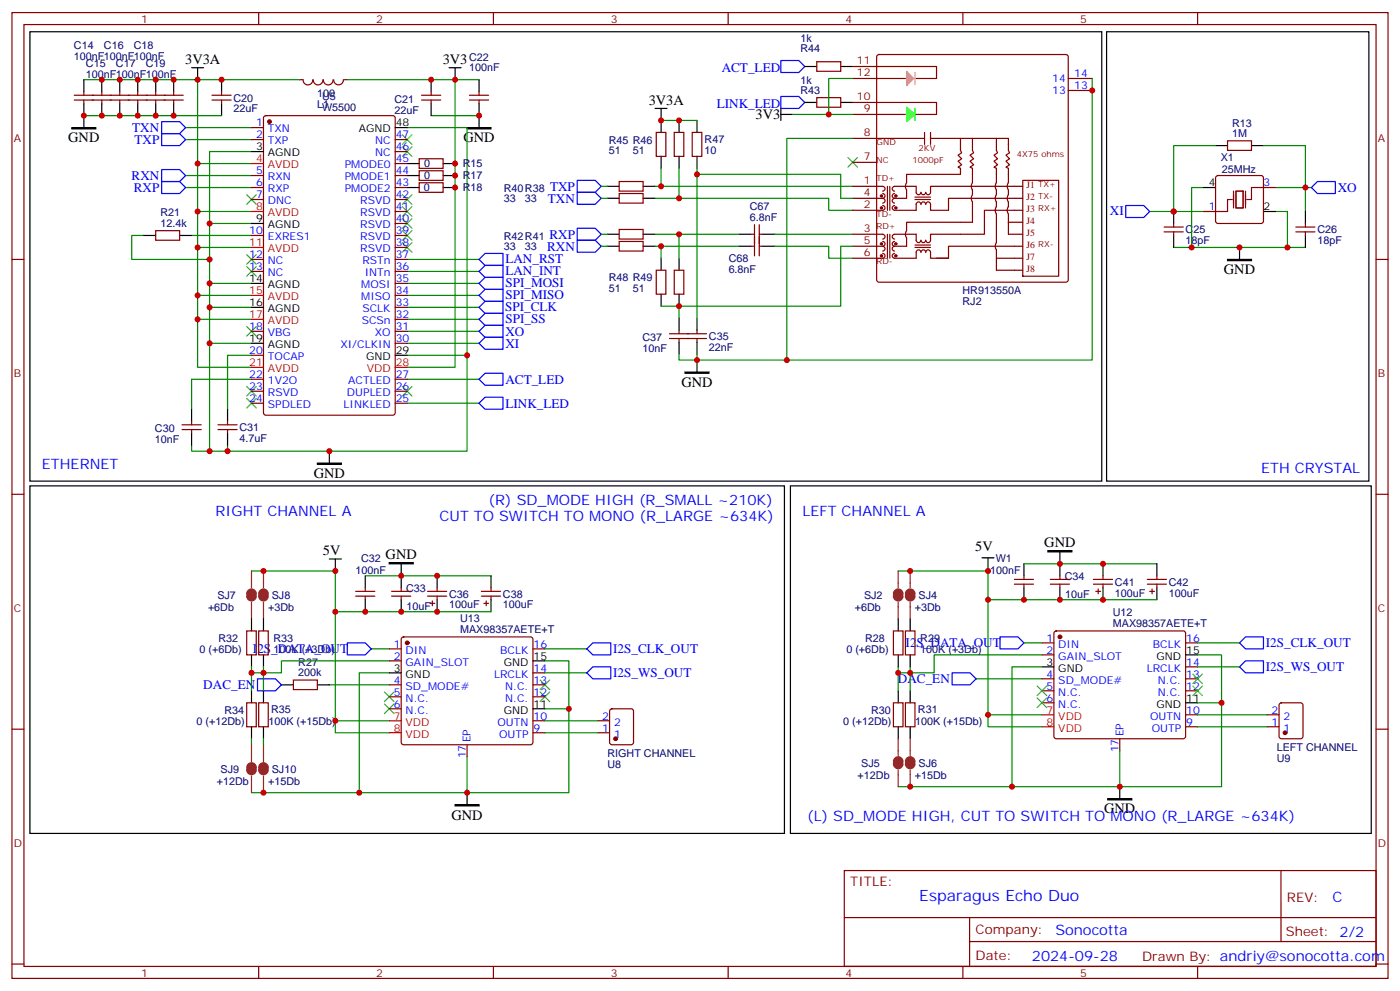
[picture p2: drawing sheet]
<svg xmlns="http://www.w3.org/2000/svg" width="412mm" height="292mm" viewBox="0 0 412 292" stroke-linecap="round" stroke-linejoin="round" font-family="sans-serif">
<defs><g id="words">
<text font-size="4.6" fill="#00f" x="270.8" y="265.3">Esparagus Echo Duo</text>
<g font-size="4.2">
<text x="54.6" y="18.8">3V3A</text>
<text x="130.4" y="18.8">3V3</text>
<text x="191.1" y="30.8">3V3A</text>
<text x="222.5" y="35.1">3V3</text>
<text x="20.1" y="41.9">GND</text>
<text x="136.5" y="41.9">GND</text>
<text x="360.5" y="80.7">GND</text>
<text x="200.7" y="113.9">GND</text>
<text x="92.4" y="140.7">GND</text>
<text x="307.6" y="160.9">GND</text>
<text x="95.1" y="163.4">5V</text>
<text x="113.6" y="164.4">GND</text>
<text x="287.3" y="162.1">5V</text>
<text x="325.3" y="239.4">GND</text>
<text x="133" y="241.4">GND</text>
</g>
<g font-size="4.2" fill="#00f">
<text x="12.3" y="138.1">ETHERNET</text>
<text x="371.5" y="139.2">ETH CRYSTAL</text>
<text x="143.9" y="148.7">(R) SD_MODE HIGH (R_SMALL ~210K)</text>
<text x="63.5" y="151.9">RIGHT CHANNEL A</text>
<text x="129.5" y="153.3">CUT TO SWITCH TO MONO (R_LARGE ~634K)</text>
<text x="236.4" y="151.9">LEFT CHANNEL A</text>
<text x="237.8" y="241.8">(L) SD_MODE HIGH, CUT TO SWITCH TO MONO (R_LARGE ~634K)</text>
<text x="392.5" y="265.6">C</text>
<text x="310.9" y="275.1">Sonocotta</text>
<text x="304" y="282.9">2024-09-28</text>
</g>
<g font-size="3.9" fill="#00f">
<text x="212.6" y="21.2">ACT_LED</text>
<text x="211.1" y="31.8">LINK_LED</text>
<text x="39" y="38.8">TXN</text>
<text x="39.6" y="42.4">TXP</text>
<text x="38.8" y="52.9">RXN</text>
<text x="39.4" y="56.5">RXP</text>
<text x="161.4" y="59.6">TXN</text>
<text x="162" y="56.1">TXP</text>
<text x="394.1" y="56.6">XO</text>
<text x="326.9" y="63.4">XI</text>
<text x="161.8" y="70.2">RXP</text>
<text x="148.9" y="77.4">LAN_RST</text>
<text x="161.2" y="73.7">RXN</text>
<text x="148.9" y="81.1">LAN_INT</text>
<text x="148.9" y="88.2">SPI_MISO</text>
<text x="148.9" y="84.6">SPI_MOSI</text>
<text x="148.8" y="91.7">SPI_CLK</text>
<text x="148.9" y="95">SPI_SS</text>
<text x="148.9" y="98.9">XO</text>
<text x="148.9" y="102.4">XI</text>
<text x="148.9" y="113">ACT_LED</text>
<text x="148.9" y="120">LINK_LED</text>
<text x="266.8" y="190.5">I2S_DATA_OUT</text>
<text x="372.9" y="190.5">I2S_CLK_OUT</text>
<text x="74.5" y="192.3">I2S_DATA_OUT</text>
<text x="180.6" y="192.3">I2S_CLK_OUT</text>
<text x="372.9" y="197.6">I2S_WS_OUT</text>
<text x="59.9" y="202.9">DAC_EN</text>
<text x="180.6" y="199.3">I2S_WS_OUT</text>
<text x="264.5" y="201.1">DAC_EN</text>
</g>
<g font-size="3.9" fill="#800">
<text x="250.5" y="260.9">TITLE:</text>
<text x="379.1" y="265.6">REV:</text>
<text x="287.4" y="275.1">Company:</text>
<text x="378.7" y="275.7">Sheet: 2/2</text>
<text x="287.4" y="282.8">Date:</text>
<text x="336.4" y="282.8">Drawn By: andriy@sonocotta.com</text>
</g>
<g font-size="3.2" fill="#800">
<text x="41.6" y="6.7">1</text>
<text x="110.8" y="6.7">2</text>
<text x="179.9" y="6.7">3</text>
<text x="249.1" y="6.7">4</text>
<text x="318.2" y="6.7">5</text>
<text x="252.4" y="22.4">12</text>
<text x="252.4" y="18.9">11</text>
<text x="252.4" y="29.5">10</text>
<text x="254.5" y="33">9</text>
<text x="4.1" y="41.8">A</text>
<text x="254.5" y="40">8</text>
<text x="405.9" y="41.8">A</text>
<text x="254.5" y="47.1">7</text>
<text x="254.5" y="57.7">4</text>
<text x="254.5" y="54.2">1</text>
<text x="254.5" y="61.2">2</text>
<text x="254.5" y="71.8">5</text>
<text x="254.5" y="68.3">3</text>
<text x="254.5" y="75.3">6</text>
<text x="4.1" y="110.9">B</text>
<text x="405.9" y="110.9">B</text>
<text x="4.1" y="180.1">C</text>
<text x="405.9" y="180.1">C</text>
<text x="4.1" y="249.2">D</text>
<text x="405.9" y="249.2">D</text>
<text x="41.6" y="287.5">1</text>
<text x="110.8" y="287.5">2</text>
<text x="179.9" y="287.5">3</text>
<text x="249.1" y="287.5">4</text>
<text x="318.2" y="287.5">5</text>
</g>
<g font-size="3.2" fill="#000080">
<text x="21.8" y="17.6">100nF100nF100nF</text>
<text x="21.8" y="14.3">C14</text>
<text x="30.6" y="14.3">C16</text>
<text x="39.4" y="14.3">C18</text>
<text x="138.2" y="17.8">C22</text>
<text x="235.8" y="12.3">1k</text>
<text x="235.8" y="15.4">R44</text>
<text x="25.3" y="22.8">100nF100nF100nF</text>
<text x="25.3" y="19.6">C15</text>
<text x="34.1" y="19.6">C17</text>
<text x="43" y="19.6">C19</text>
<text x="138.2" y="21">100nF</text>
<text x="68.8" y="29.9">C20</text>
<text x="93.4" y="28.5">100</text>
<text x="94.9" y="29.4">U5</text>
<text x="235.8" y="24.6">1k</text>
<text x="235.8" y="27.7">R43</text>
<text x="68.8" y="33.1">22uF</text>
<text x="93.4" y="31.7">L1</text>
<text x="94.9" y="32.7">W5500</text>
<text x="116.2" y="33.4">22uF</text>
<text x="116.2" y="30.2">C21</text>
<text x="363" y="40.4">1M</text>
<text x="363" y="37.3">R13</text>
<text x="179.3" y="45.4">51</text>
<text x="179.3" y="42.3">R45 R46</text>
<text x="186.4" y="45.4">51</text>
<text x="207.5" y="45.4">10</text>
<text x="207.5" y="42.2">R47</text>
<text x="359.6" y="47.5">X1</text>
<text x="124.9" y="49.2">0</text>
<text x="124.9" y="52.7">0</text>
<text x="136.3" y="49.3">R15</text>
<text x="136.3" y="52.8">R17</text>
<text x="359.9" y="51.1">25MHz</text>
<text x="124.9" y="56.3">0</text>
<text x="136.3" y="56.3">R18</text>
<text x="148.4" y="59.6">33</text>
<text x="148.4" y="56.5">R40R38</text>
<text x="154.6" y="59.5">33</text>
<text x="47.3" y="63.6">R21</text>
<text x="220.9" y="65.1">6.8nF</text>
<text x="220.9" y="62">C67</text>
<text x="47.3" y="66.9">12.4k</text>
<text x="148.4" y="70.6">R42R41</text>
<text x="349.2" y="71.9">18pF</text>
<text x="349.2" y="68.7">C25</text>
<text x="388.1" y="71.9">18pF</text>
<text x="388.1" y="68.7">C26</text>
<text x="148.4" y="73.7">33</text>
<text x="154.6" y="73.6">33</text>
<text x="214.6" y="77.2">C68</text>
<text x="179.3" y="82.8">R48 R49</text>
<text x="214.6" y="80.3">6.8nF</text>
<text x="179.3" y="86">51</text>
<text x="186.4" y="86">51</text>
<text x="283.5" y="86.6">HR913550A</text>
<text x="283.5" y="89.8">RJ2</text>
<text x="189.2" y="100.5">C37</text>
<text x="208.8" y="100.1">C35</text>
<text x="189.2" y="103.7">10nF</text>
<text x="208.8" y="103.3">22nF</text>
<text x="45.6" y="130.4">10nF</text>
<text x="45.6" y="127.2">C30</text>
<text x="70.6" y="130.1">4.7uF</text>
<text x="70.6" y="126.9">C31</text>
<text x="106.3" y="165.4">C32</text>
<text x="293.3" y="165.4">W1</text>
<text x="104.7" y="168.9">100nF</text>
<text x="291.7" y="168.9">100nF</text>
<text x="313.6" y="170.7">C34</text>
<text x="328.4" y="172.4">C41</text>
<text x="344.3" y="172.4">C42</text>
<text x="61.3" y="179.9">+6Db</text>
<text x="64" y="176.3">SJ7</text>
<text x="79" y="179.8">+3Db</text>
<text x="80.1" y="176.3">SJ8</text>
<text x="119.6" y="174.2">C33</text>
<text x="119.7" y="179.5">10uF</text>
<text x="132.3" y="179.1">100uF</text>
<text x="132.3" y="175.9">C36</text>
<text x="148.2" y="179.1">100uF</text>
<text x="148.2" y="175.9">C38</text>
<text x="251.8" y="179.9">+6Db</text>
<text x="254.5" y="176.3">SJ2</text>
<text x="269.5" y="179.8">+3Db</text>
<text x="270.6" y="176.3">SJ4</text>
<text x="313.7" y="175.9">10uF</text>
<text x="328.4" y="175.6">100uF</text>
<text x="344.3" y="175.6">100uF</text>
<text x="135.5" y="183">U13</text>
<text x="327.8" y="184.6">MAX98357AETE+T</text>
<text x="327.8" y="181.2">U12</text>
<text x="64.3" y="188.9">R32</text>
<text x="80.6" y="189">R33</text>
<text x="135.5" y="186.4">MAX98357AETE+T</text>
<text x="254.8" y="188.9">R28</text>
<text x="271.1" y="189">R29</text>
<text x="58.8" y="192.2">0 (+6Db)</text>
<text x="80.6" y="192.2">100K (+3Db)</text>
<text x="87.9" y="196">R27</text>
<text x="249.3" y="192.2">0 (+6Db)</text>
<text x="271.1" y="192.2">100K (+3Db)</text>
<text x="87.9" y="199.1">200k</text>
<text x="79.9" y="209.8">R35</text>
<text x="270.4" y="209.8">R31</text>
<text x="57.9" y="213.4">0 (+12Db)</text>
<text x="66.1" y="210.1">R34</text>
<text x="79.1" y="213.4">100K (+15Db)</text>
<text x="248.4" y="213.4">0 (+12Db)</text>
<text x="256.6" y="210.1">R30</text>
<text x="269.6" y="213.4">100K (+15Db)</text>
<text x="376.1" y="221">LEFT CHANNEL</text>
<text x="65" y="227.4">SJ9</text>
<text x="80.1" y="227.4">SJ10</text>
<text x="178.9" y="222.8">RIGHT CHANNEL</text>
<text x="178.9" y="226">U8</text>
<text x="253.7" y="225.7">SJ5</text>
<text x="270.6" y="225.7">SJ6</text>
<text x="376.1" y="224.2">U9</text>
<text x="63.9" y="231">+12Db</text>
<text x="79" y="231">+15Db</text>
<text x="252.6" y="229.2">+12Db</text>
<text x="269.5" y="229.2">+15Db</text>
</g>
<g font-size="3.2" fill="#00f">
<text x="316.4" y="22.8">14</text>
<text x="309.9" y="27.7">13</text>
<text x="309.9" y="24.2">14</text>
<text x="316.4" y="26.3">13</text>
<text x="75.4" y="37.2">1</text>
<text x="75.4" y="40.7">2</text>
<text x="78.9" y="39">TXN</text>
<text x="116.6" y="40.7">47</text>
<text x="78.9" y="42.5">TXP</text>
<text x="110.5" y="46">NC</text>
<text x="110.5" y="42.5">NC</text>
<text x="116.6" y="47.8">45</text>
<text x="116.6" y="44.3">46</text>
<text x="75.4" y="51.3">5</text>
<text x="78.9" y="53.1">RXN</text>
<text x="101.6" y="53.1">PMODE1</text>
<text x="101.6" y="49.6">PMODE0</text>
<text x="116.6" y="51.3">44</text>
<text x="75.4" y="54.9">6</text>
<text x="75.4" y="58.4">7</text>
<text x="78.9" y="56.6">RXP</text>
<text x="101.6" y="56.6">PMODE2</text>
<text x="116.6" y="58.4">42</text>
<text x="116.6" y="54.9">43</text>
<text x="372.2" y="54.9">3</text>
<text x="78.9" y="60.1">DNC</text>
<text x="106.1" y="63.7">RSVD</text>
<text x="106.1" y="60.1">RSVD</text>
<text x="116.6" y="65.4">40</text>
<text x="116.6" y="61.9">41</text>
<text x="356.1" y="61.9">1</text>
<text x="73.4" y="69">10</text>
<text x="78.9" y="70.7">EXRES1</text>
<text x="106.1" y="70.7">RSVD</text>
<text x="106.1" y="67.2">RSVD</text>
<text x="116.6" y="69">39</text>
<text x="73.4" y="76">12</text>
<text x="78.9" y="77.8">NC</text>
<text x="106.1" y="74.3">RSVD</text>
<text x="106.8" y="77.8">RSTn</text>
<text x="116.6" y="76">37</text>
<text x="116.6" y="72.5">38</text>
<text x="73.4" y="79.6">13</text>
<text x="78.9" y="81.3">NC</text>
<text x="107.4" y="81.3">INTn</text>
<text x="116.6" y="83.1">35</text>
<text x="116.6" y="79.6">36</text>
<text x="106.4" y="88.4">MISO</text>
<text x="106.4" y="84.8">MOSI</text>
<text x="116.6" y="86.6">34</text>
<text x="106.6" y="95.4">SCSn</text>
<text x="106.8" y="91.9">SCLK</text>
<text x="116.6" y="93.7">32</text>
<text x="116.6" y="90.1">33</text>
<text x="73.4" y="97.2">18</text>
<text x="78.9" y="99">VBG</text>
<text x="110.4" y="99">XO</text>
<text x="116.6" y="100.7">30</text>
<text x="116.6" y="97.2">31</text>
<text x="73.4" y="104.2">20</text>
<text x="78.9" y="106">TOCAP</text>
<text x="100.3" y="102.5">XI/CLKIN</text>
<text x="73.4" y="111.3">22</text>
<text x="78.9" y="113.1">1V2O</text>
<text x="102.6" y="113.1">ACTLED</text>
<text x="116.6" y="111.3">27</text>
<text x="73.4" y="114.8">23</text>
<text x="73.4" y="118.4">24</text>
<text x="78.9" y="116.6">RSVD</text>
<text x="102.2" y="116.6">DUPLED</text>
<text x="116.6" y="118.4">25</text>
<text x="116.6" y="114.8">26</text>
<text x="78.9" y="120.1">SPDLED</text>
<text x="101.2" y="120.1">LINKLED</text>
<text x="116" y="190.7">1</text>
<text x="157.2" y="190.7">16</text>
<text x="308.3" y="188.9">1</text>
<text x="311.7" y="190.7">DIN</text>
<text x="339.6" y="190.7">BCLK</text>
<text x="349.4" y="188.9">16</text>
<text x="116" y="194.2">2</text>
<text x="119.5" y="192.4">DIN</text>
<text x="119.5" y="196">GAIN_SLOT</text>
<text x="147.3" y="192.4">BCLK</text>
<text x="157.2" y="197.7">14</text>
<text x="308.3" y="192.4">2</text>
<text x="311.7" y="194.2">GAIN_SLOT</text>
<text x="337.8" y="197.7">LRCLK</text>
<text x="349.4" y="196">14</text>
<text x="116" y="201.3">4</text>
<text x="119.5" y="203">SD_MODE#</text>
<text x="145.5" y="199.5">LRCLK</text>
<text x="148.8" y="203">N.C.</text>
<text x="157.2" y="201.3">13</text>
<text x="308.3" y="199.5">4</text>
<text x="308.3" y="203">5</text>
<text x="311.7" y="201.3">SD_MODE#</text>
<text x="341" y="201.3">N.C.</text>
<text x="349.4" y="203">12</text>
<text x="349.4" y="199.5">13</text>
<text x="116" y="204.8">5</text>
<text x="116" y="208.3">6</text>
<text x="119.5" y="206.6">N.C.</text>
<text x="148.8" y="206.6">N.C.</text>
<text x="157.2" y="204.8">12</text>
<text x="308.3" y="206.6">6</text>
<text x="311.7" y="204.8">N.C.</text>
<text x="311.7" y="208.3">N.C.</text>
<text x="341" y="204.8">N.C.</text>
<text x="119.5" y="210.1">N.C.</text>
<text x="146.5" y="213.6">OUTN</text>
<text x="157.2" y="215.4">9</text>
<text x="157.2" y="211.8">10</text>
<text x="177.4" y="215.4">1</text>
<text x="177.4" y="211.8">2</text>
<text x="180.9" y="213.6">2</text>
<text x="338.8" y="211.8">OUTN</text>
<text x="339.3" y="215.4">OUTP</text>
<text x="349.4" y="213.6">9</text>
<text x="349.4" y="210.1">10</text>
<text x="374.6" y="213.6">1</text>
<text x="374.6" y="210.1">2</text>
<text x="378.1" y="215.4">1</text>
<text x="378.1" y="211.8">2</text>
<text x="138.6" y="218.5" transform="rotate(-90 138.6 218.5)">EP</text>
<text x="147" y="217.1">OUTP</text>
<text x="180.9" y="217.1">1</text>
<text x="329.5" y="221.5" transform="rotate(-90 329.5 221.5)">17</text>
<text x="330.9" y="216.8" transform="rotate(-90 330.9 216.8)">EP</text>
<text x="137.2" y="223.3" transform="rotate(-90 137.2 223.3)">17</text>
</g>
<g font-size="3.2">
<text x="105.7" y="39">AGND</text>
<text x="116.6" y="37.2">48</text>
<text x="75.4" y="44.3">3</text>
<text x="78.9" y="46">AGND</text>
<text x="356.1" y="54.9">4</text>
<text x="75.4" y="65.4">9</text>
<text x="372.2" y="61.9">2</text>
<text x="78.9" y="67.2">AGND</text>
<text x="73.4" y="83.1">14</text>
<text x="78.9" y="84.8">AGND</text>
<text x="73.4" y="90.1">16</text>
<text x="78.9" y="91.9">AGND</text>
<text x="73.4" y="100.7">19</text>
<text x="78.9" y="102.5">AGND</text>
<text x="107.8" y="106">GND</text>
<text x="116.6" y="104.2">29</text>
<text x="116" y="197.7">3</text>
<text x="148.4" y="196">GND</text>
<text x="157.2" y="194.2">15</text>
<text x="308.3" y="196">3</text>
<text x="311.7" y="197.7">GND</text>
<text x="340.7" y="194.2">GND</text>
<text x="349.4" y="192.4">15</text>
<text x="119.5" y="199.5">GND</text>
<text x="157.2" y="208.3">11</text>
<text x="340.7" y="208.3">GND</text>
<text x="349.4" y="206.6">11</text>
<text x="148.4" y="210.1">GND</text>
</g>
<g font-size="3.2" fill="#f00">
<text x="75.4" y="47.8">4</text>
<text x="78.9" y="49.6">AVDD</text>
<text x="75.4" y="61.9">8</text>
<text x="78.9" y="63.7">AVDD</text>
<text x="73.4" y="72.5">11</text>
<text x="78.9" y="74.3">AVDD</text>
<text x="73.4" y="86.6">15</text>
<text x="78.9" y="88.4">AVDD</text>
<text x="73.4" y="93.7">17</text>
<text x="78.9" y="95.4">AVDD</text>
<text x="73.4" y="107.8">21</text>
<text x="116.6" y="107.8">28</text>
<text x="78.9" y="109.5">AVDD</text>
<text x="108.1" y="109.5">VDD</text>
<text x="116" y="211.8">7</text>
<text x="116" y="215.4">8</text>
<text x="119.5" y="213.6">VDD</text>
<text x="308.3" y="210.1">7</text>
<text x="308.3" y="213.6">8</text>
<text x="311.7" y="211.8">VDD</text>
<text x="311.7" y="215.4">VDD</text>
<text x="119.5" y="217.1">VDD</text>
</g>
<g font-size="2.8" fill="#800">
<text x="302.3" y="58.8">J2</text>
<text x="302.3" y="55.3">J1</text>
<text x="302.3" y="65.9">J4</text>
<text x="302.3" y="62.3">J3</text>
<text x="302.3" y="69.4">J5</text>
<text x="302.3" y="76.4">J7</text>
<text x="302.3" y="72.9">J6</text>
<text x="302.3" y="80">J8</text>
</g>
<g font-size="2.5" fill="#800">
<text x="258.2" y="48">NC</text>
<text x="258.2" y="42.7">GND</text>
<text x="268.8" y="48">1000pF</text>
<text x="270.6" y="44.5">2KV</text>
<text x="299.5" y="46.2">4X75 ohms</text>
<text x="258.2" y="53.3">TD+</text>
<text x="305.9" y="55">TX+</text>
<text x="305.9" y="58.6">TX-</text>
<text x="258.2" y="63.9">TD-</text>
<text x="305.9" y="62.1">RX+</text>
<text x="258.2" y="67.4">RD+</text>
<text x="258.2" y="77.8">RD-</text>
<text x="305.9" y="72.7">RX-</text>
</g>
</g></defs>
<g fill="none" stroke="#870000" stroke-width=".35">
<path d="M3.5 3.7h405.4v284.3h-405.4zM7.1 7.2h398.2v277.3h-398.2zM76.2 3.7v3.5M145.3 3.7v3.5M214.5 3.7v3.5M240.6 18.2h7v2.8h-7zM251.2 19.6h24.7v3.5h-6M258.5 16.3l.4-.2h55.1l.5 .2 .2 .5v65.6l-.3 .5-.4 .2h-55.1l-.5-.3-.2-.4v-65.6zM283.6 3.7v3.5M352.8 3.7v3.5M21.9 29.5h32.1M21.9 28h32.1"/>
<path d="M24.7 27v1M24.7 29.5v1M30 27v1M30 29.5v1M35.3 27v1M35.3 29.5v1M40.6 27v1M40.6 29.5v1M45.9 27v1M45.9 29.5v1M51.2 27v1M51.2 29.5v1"/>
<path d="M62.4 29.5h5.7M62.4 28h5.7M65.3 27v1M65.3 29.5v1M74.1 37.6h3.5M77.8 34.2l.5-.2h37.4l.7 .5v87l-.4 .7h-37.7l-.6-.4-.1-87.1zM88.2 23.5h1.1M92.1 23.5a1.41 1.41 0 0 1-1.4 1.5 1.41 1.41 0 0 1-1.4-1.5M92.3 23.5a1.41 1.41 0 0 0 1.4 1.5 1.41 1.41 0 0 0 1.4-1.5M95.3 23.5a1.41 1.41 0 0 0 1.4 1.5 1.41 1.41 0 0 0 1.4-1.5M101.1 23.5a1.41 1.41 0 0 1-1.4 1.5 1.41 1.41 0 0 1-1.4-1.5M101.2 23.5h1.1"/>
<path d="M124.2 29.5h5.6M124.2 28h5.6M127 27v1M127 29.5v1M138.3 29.5h5.6M138.3 28h5.6M141.1 27v1M141.1 29.5v1M193.3 39h2.8v7h-2.8zM198.6 39h2.8v7h-2.8zM203.9 39h2.8v7h-2.8zM240.6 28.8h7v2.8h-7z"/>
<path d="M251.2 30.2h24.7v3.5h-6M251.2 33.7h15.5M251.2 23.1h15.5M272.3 39v3.5M274.1 39v3.5M314.7 23.1h7M314.7 26.6h7M74.1 55.2h3.5M74.1 41.1h3.5M74.1 51.7h3.5M74.1 58.7h3.5M116.4 55.2h3.5"/>
<path d="M116.4 41.1h3.5M116.4 51.7h3.5M116.4 58.7h3.5M116.4 48.2h3.5M116.4 44.6h3.5M123.5 46.7h7v2.9h-7zM123.5 50.3h7v2.8h-7zM123.5 53.8h7v2.8h-7zM182.4 53.4h7v2.9h-7zM182.4 57h7v2.8h-7zM251.2 54.9h8.8a.71 .71 0 0 1 .7 .7 .71 .71 0 0 1-.7 .7M251.2 58.4h8.8"/>
<path d="M251.2 47.8h7M251.2 40.7h21.1M260 58.4a.71 .71 0 0 1 .7 .7 .71 .71 0 0 1-.7 .7M260 57a.71 .71 0 0 1 .7 .7 .71 .71 0 0 1-.7 .7M261.4 54.9v7M262.1 54.9v7M263.5 58.4a.71 .71 0 0 0-.7 .7 .71 .71 0 0 0 .7 .7M263.5 57a.71 .71 0 0 0-.7 .7 .71 .71 0 0 0 .7 .7M269.5 58.7h4.6M269.5 58h4.6M274.1 40.7h22.9v3.6l.4 .7-1.1 .7 1.1 1-1.1 .7 1.1 1.1-1.1 .7 .7 .4v4.2M282.9 40.7v3.6l.4 .7-1.1 .7 1.1 1-1.1 .7 1.1 1.1-1.1 .7 .7 .4v1.7h-15.8l-.1 2.5a1.77 1.77 0 0 0 .1 2.1v2.5h-3.6"/>
<path d="M286.4 57.3a1.77 1.77 0 0 0 .1 2.1v6h-19.4l-.1 2.5a1.77 1.77 0 0 0 .1 2.1v2.5h-3.6M286.5 40.7v3.6l.3 .7-1 .7 1 1-1 .7 1 1.1-1 .7 .7 .4-.1 4.2a1.77 1.77 0 0 0 .1 2.1v1.4M293.5 57.3a1.77 1.77 0 0 0 0 2.1v1.5M293.5 53.8a1.77 1.77 0 0 0 0 2.1v1.4M293.5 40.7v3.6l.4 .7-1.1 .7 1.1 1-1.1 .7 1.1 1.1-1.1 .7 .7 .4v4.2M297 57.3a1.77 1.77 0 0 0 0 2.1v1.5M297 53.8a1.77 1.77 0 0 0 0 2.1v1.4M301.3 58.4h-21.9v3.5h-5.3v-1.8a.71 .71 0 0 0-.7-.7 .71 .71 0 0 0-.7 .7 .71 .71 0 0 0-.7-.7 .71 .71 0 0 0-.7 .7 .71 .71 0 0 0-.7-.7 .71 .71 0 0 0-.7 .7v1.8h-6.4a.71 .71 0 0 1-.7-.7 .71 .71 0 0 1 .7-.7M301.3 54.9h-27.2v1.7a.71 .71 0 0 1-.7 .7 .71 .71 0 0 1-.7-.7 .71 .71 0 0 1-.7 .7 .71 .71 0 0 1-.7-.7 .71 .71 0 0 1-.7 .7 .71 .71 0 0 1-.7-.7v-1.7h-6.4a.71 .71 0 0 0-.7 .7 .71 .71 0 0 0 .7 .7M301.3 53.1h10.6v28.2h-10.6zM358.3 51.9l.5-.2h12.7l.5 .2 .2 .5v12.7l-.3 .5-.4 .2h-12.7l-.5-.2-.2-.5v-12.7zM361.6 41.5h7.1v2.8h-7.1z"/>
<path d="M372.2 55.2h3.5M3.5 76.4h3.6M45.9 67.9h7v2.8h-7zM74.1 76.4h3.5M74.1 69.3h3.5M74.1 79.9h3.5M116.4 76.4h3.5M116.4 62.3h3.5M116.4 69.3h3.5M116.4 79.9h3.5M116.4 72.8h3.5M116.4 65.8h3.5"/>
<path d="M182.4 67.6h7v2.8h-7zM182.4 71.1h7v2.8h-7zM193.3 79.6h2.8v7h-2.8zM198.6 79.6h2.8v7h-2.8zM221.2 69h1M221.2 72.5h1M222.2 66.1v9.2M223.7 66.1v9.2M223.7 69h1M223.7 72.5h1M251.2 69h8.8a.71 .71 0 0 1 .7 .7 .71 .71 0 0 1-.7 .7M251.2 72.5h8.8"/>
<path d="M260 72.5a.71 .71 0 0 1 .7 .7 .71 .71 0 0 1-.7 .7M260 74.6a.71 .71 0 0 1 .7 .7 .71 .71 0 0 1-.7 .7h-8.8M260 71.1a.71 .71 0 0 1 .7 .7 .71 .71 0 0 1-.7 .7M260 60.5a.71 .71 0 0 1 .7 .7 .71 .71 0 0 1-.7 .7h-8.8M261.4 69v7M262.1 69v7M263.5 72.5a.71 .71 0 0 0-.7 .7 .71 .71 0 0 0 .7 .7M263.5 74.6a.71 .71 0 0 0-.7 .7 .71 .71 0 0 0 .7 .7h6.4v-1.7a.71 .71 0 0 1 .7-.7 .71 .71 0 0 1 .7 .7 .71 .71 0 0 1 .7-.7 .71 .71 0 0 1 .7 .7 .71 .71 0 0 1 .7-.7 .71 .71 0 0 1 .7 .7v1.7h5.3M263.5 71.1a.71 .71 0 0 0-.7 .7 .71 .71 0 0 0 .7 .7M269.5 72.8h4.6M269.5 72.1h4.6M293.5 60.9a1.77 1.77 0 0 0 0 2.1v8.4"/>
<path d="M293.5 71.5a1.77 1.77 0 0 0 0 2.1v6h7.8M293.5 76h7.8M297 60.9a1.77 1.77 0 0 0 0 2.1v6h4.3M297 65.4h4.3M301.3 61.9h-11.3v7.1h-15.9v1.7a.71 .71 0 0 1-.7 .7 .71 .71 0 0 1-.7-.7 .71 .71 0 0 1-.7 .7 .71 .71 0 0 1-.7-.7 .71 .71 0 0 1-.7 .7 .71 .71 0 0 1-.7-.7v-1.7h-6.4a.71 .71 0 0 0-.7 .7 .71 .71 0 0 0 .7 .7M301.3 72.5h-21.9v3.5h-3.5M342.9 68.3h5.6M342.9 66.9h5.6M345.7 65.8v1.1M345.7 68.3v1M354.5 62.3h3.6M381.7 68.3h5.6"/>
<path d="M381.7 66.9h5.6M384.5 65.8v1.1M384.5 68.3v1M405.3 76.4h3.6M74.1 97.5h3.5M116.4 97.5h3.5M116.4 94h3.5M116.4 90.5h3.5M116.4 87h3.5M116.4 83.4h3.5M197.2 99.7h10.9M197.2 98.2h10.9"/>
<path d="M200 97.2v1M200 99.7v1M205.3 97.2v1M205.3 99.7v1M74.1 104.6h3.5M74.1 111.7h3.5M74.1 115.2h3.5M74.1 118.7h3.5M116.4 111.7h3.5M116.4 115.2h3.5M116.4 118.7h3.5M116.4 101.1h3.5"/>
<path d="M53.6 126.5h5.7M53.6 125.1h5.7M56.4 124v1.1M56.4 126.5v1M64.2 126.5h5.6M64.2 125.1h5.6M67 124v1.1M67 126.5v1M3.5 145.5h3.6M405.3 145.5h3.6M104.8 175.5h5.6M104.8 174.1h5.6"/>
<path d="M107.6 173v1.1M107.6 175.5v1.1M115.4 175.5h5.6M115.4 174.1h5.6M118.2 173v1.1M118.2 175.5v1.1M125.9 175.5h5.7M125.9 174.1h5.7M126.6 177.6h1.5M127.4 176.9v1.4M128.8 173v1.1M128.8 175.5v1.1"/>
<path d="M141.8 175.5h5.7M141.8 174.1h5.7M142.5 177.6h1.4M143.2 176.9v1.4M144.6 173v1.1M144.6 175.5v1.1M298.8 172h5.6M298.8 170.6h5.6M301.6 169.5v1.1M301.6 172v1M309.4 172h5.6M309.4 170.6h5.6"/>
<path d="M312.2 169.5v1.1M312.2 172v1M322.1 172h5.6M322.1 170.6h5.6M322.8 174.1h1.4M323.5 173.4v1.4M324.9 169.5v1.1M324.9 172v1M338 172h5.6M338 170.6h5.6M338.7 174.1h1.4M339.4 173.4v1.4"/>
<path d="M340.8 169.5v1.1M340.8 172v1M72.7 185.7h2.8v7.1h-2.8zM76.2 185.7h2.8v7.1h-2.8zM114.7 191h3.5M114.7 194.6h3.5M118.4 187.7l.5-.2h37.4l.5 .2 .2 .5v30.3l-.2 .5-.5 .3h-37.4l-.5-.3-.2-.5v-30.3zM157 191h3.5M157 198.1h3.5M263.2 185.7h2.8v7.1h-2.8zM266.7 185.7h2.8v7.1h-2.8zM306.9 189.3h3.5"/>
<path d="M306.9 192.8h3.5M306.9 199.8h3.5M310.7 185.9l.4-.2h37.4l.5 .2 .2 .5v30.4l-.2 .5-.5 .2h-37.4l-.4-.2-.3-.5v-30.4zM349.2 189.3h3.6M349.2 199.8h3.6M349.2 196.3h3.6M3.5 214.7h3.6M72.7 206.9h2.8v7.1h-2.8zM76.2 206.9h2.8v7.1h-2.8zM86.4 200.2h7.1v2.8h-7.1zM114.7 201.6h3.5M114.7 205.1h3.5"/>
<path d="M114.7 208.7h3.5M137.6 219.3v3.5M157 215.7h3.5M157 212.2h3.5M157 201.6h3.5M157 205.1h3.5M176 215.7h3.6M176 212.2h3.6M179.8 208.9l.5-.2h5.6l.7 .4v9.4l-.4 .7-5.9 .1-.7-.5v-9.4zM263.2 206.9h2.8v7.1h-2.8zM266.7 206.9h2.8v7.1h-2.8zM306.9 203.4h3.5"/>
<path d="M306.9 206.9h3.5M329.8 217.5v3.5M349.2 214h3.6M349.2 210.4h3.6M349.2 203.4h3.6M373.2 214h3.6M373.2 210.4h3.6M377 207.1l.5-.2h5.6l.7 .4v9.5l-.4 .6-5.9 .1-.7-.5v-9.4zM405.3 214.7h3.6M248.7 256.3h156.6v28.2h-156.6zM377.3 256.3v20.9M248.7 270.1h156.5"/>
<path d="M285.6 277.2h119.6M285.6 270.1v14.2M3.5 283.8h3.6M76.2 284.5v3.5M145.3 284.5v3.5M214.5 284.5v3.5M283.6 284.5v3.5M352.8 284.5v3.5M405.3 283.8h3.6"/>
</g>
<g fill="#870000" stroke="#870000" stroke-width=".35">
<circle cx="181.3" cy="217.5" r=".53"/>
<circle cx="378.5" cy="215.7" r=".53"/>
<circle cx="79.4" cy="35.8" r=".53"/>
<circle cx="312.2" cy="187.5" r=".53"/>
<circle cx="119.9" cy="189.3" r=".53"/>
</g>
<g fill="none" stroke="#000" stroke-width=".35">
<path d="M8.8 9.3h315.8v132.3h-315.8zM56.4 19.9h3.6M58.2 19.9v3.6M132.3 19.9h3.5M134.1 19.9v3.6M237.1 19.6h3.5M247.6 19.6h3.6M326 9.3h77.2v132.3h-77.2zM24.7 23.5v3.5M24.7 30.5v7.1M30 23.5v3.5M30 30.5v3.5"/>
<path d="M35.3 23.5v3.5M35.3 30.5v3.5M40.6 23.5v3.5M40.6 30.5v3.5M45.9 23.5v3.5M45.9 30.5v3.5M51.2 23.5v3.5M51.2 30.5v3.5M65.3 23.5v3.5M65.3 30.5v3.5M116.4 37.6h3.5M127 23.5v3.5"/>
<path d="M127 30.5v3.5M141.1 23.5v3.5M141.1 30.5v7.1M193 31.9h3.5M194.7 31.9v7.1M200 35.5v3.5M205.3 35.5v3.5M230 33.7h3.5M230 31.9v3.6M237.1 30.2h3.5M247.6 30.2h3.6M74.1 44.6h3.5"/>
<path d="M119.9 55.2h3.6M119.9 48.2h3.6M119.9 51.7h3.6M130.5 55.2h3.6M130.5 48.2h3.6M130.5 51.7h3.6M178.9 54.9h3.5M178.9 58.4h3.5M189.4 54.9h3.6M189.4 58.4h3.6M194.7 46v3.6M200 46v3.6"/>
<path d="M205.3 46v3.6M354.5 55.2h3.6M358.1 42.9h3.5M368.7 42.9h3.5M42.3 69.3h3.6M52.9 69.3h3.5M74.1 65.8h3.5M178.9 69h3.5M178.9 72.5h3.5M189.4 69h3.6M189.4 72.5h3.6M194.7 76v3.6"/>
<path d="M200 76v3.6M217.7 69h3.5M217.7 72.5h3.5M224.7 69h3.5M224.7 72.5h3.5M345.7 62.3v3.5M345.7 69.3v3.5M365.1 72.8v3.6M372.2 62.3h3.5M384.5 62.3v3.5M384.5 69.3v3.5M74.1 83.4h3.5"/>
<path d="M74.1 90.5h3.5M194.7 86.6v3.5M200 86.6v3.5M200 93.7v3.5M205.3 93.7v3.5M74.1 101.1h3.5M116.4 104.6h3.5M200 100.7v3.5M205.3 100.7v3.5M205.3 106v3.5M56.4 120.5v3.5M56.4 127.5v3.6"/>
<path d="M67 120.5v3.5M67 127.5v3.6M97 132.8v3.5M8.8 143.1h222.3v102.3h-222.3zM232.8 143.1h171.1v102.3h-171.1zM97 164.6h3.5M98.8 164.6v3.5M107.6 169.5v3.5M107.6 176.6v3.5M118.2 166v7M118.2 176.6v3.5M128.8 169.5v3.5"/>
<path d="M128.8 176.6v3.5M144.6 169.5v3.5M144.6 176.6v3.5M289.3 164.2h3.5M291 164.2v3.5M301.6 166v3.5M301.6 173v3.6M312.2 162.5v7M312.2 173v3.6M324.9 166v3.5M324.9 173v3.6M340.8 166v3.5"/>
<path d="M340.8 173v3.6M74.1 182.2v3.5M74.1 192.8v3.5M77.6 182.2v3.5M77.6 192.8v3.5M114.7 198.1h3.5M157 194.6h3.5M264.6 182.2v3.5M264.6 192.8v3.5M268.1 182.2v3.5M268.1 192.8v3.5M306.9 196.3h3.5"/>
<path d="M349.2 192.8h3.6M74.1 203.4v3.5M74.1 214v3.5M77.6 203.4v3.5M77.6 214v3.5M82.9 201.6h3.5M93.5 201.6h3.5M157 208.7h3.5M264.6 203.4v3.5M264.6 214v3.5M268.1 203.4v3.5M268.1 214v3.5"/>
<path d="M349.2 206.9h3.6M137.6 233.4v3.5M329.8 231.6v3.5"/>
</g>
<g fill="none" stroke="#008700" stroke-width=".35">
<path d="M24.7 34h40.6M24.7 23.5h33.5M54.7 37.6h19.4M88.2 23.5h-30v24.7h15.9M102.3 23.5h31.8v84.6h-14.2M119.9 37.6h17.7v67M127 34h14.1M134.1 23.5h7M194.7 35.5h10.6M233.5 33.7h17.7M251.2 23.1h-7.1v10.6M321.7 23.1v82.9h-89.9"/>
<path d="M54.7 55.2h19.4M54.7 51.7h19.4M54.7 41.1h19.4M58.2 48.2v14.1h15.9M74.1 44.6h-12.4v88.2h75.9v-28.2h-17.7M177.1 54.9h1.8M177.1 58.4h1.8M193 54.9h58.2M193 58.4h51.1v3.5h7.1M194.7 49.6v5.3M200 49.6v8.8M205.3 49.6v1.7h42.3v7.1h3.6"/>
<path d="M205.3 51.3v42.4M251.2 40.7h-19.4v65.3h-26.5M354.5 55.2h-3.5v17.6h28.2v-10.5h-3.5M358.1 42.9h-12.4v19.4M372.2 42.9h12.3v19.4M375.7 55.2h10.6M42.3 69.3h-3.5v7.1h22.9M56.4 69.3h17.7M58.2 72.8v14.2h15.9M58.2 62.3v10.5h15.9M61.7 65.8h12.4M119.9 79.9h21.2"/>
<path d="M119.9 76.4h21.2M177.1 69h1.8M177.1 72.5h1.8M193 69h24.7M193 72.5h24.7M194.7 72.5v3.5M200 69v7M228.2 69h23M228.2 72.5h15.9v3.5h7.1M251.2 72.5h-3.6v17.6h-52.9M338.7 62.3h15.8M345.7 72.8h5.3"/>
<path d="M379.2 72.8h5.3M58.2 94v14.1h15.9M58.2 87v7h15.9M61.7 83.4h12.4M61.7 90.5h12.4M119.9 97.5h21.2M119.9 83.4h21.2M119.9 90.5h21.2M119.9 87h21.2M119.9 94h21.2M200 90.1v3.6M61.7 101.1h12.4"/>
<path d="M74.1 104.6h-7.1v15.9M74.1 111.7h-17.7v8.8M119.9 101.1h21.2M119.9 111.7h21.2M119.9 118.7h21.2M200 104.2v1.8h5.3v-1.8M56.4 131.1v1.7h5.3M67 131.1v1.7M74.1 168.1h24.7v47.6h15.9M107.6 169.5h37M264.6 168.1h26.4v45.9h15.9M291 176.6h49.8"/>
<path d="M291 167.7v.4M301.6 166h39.2M74.1 196.3v7.1M77.6 196.3v7.1M98.8 180.1h45.8M109.4 191h5.3M114.7 194.6h-31.8v3.5h-8.8M114.7 198.1h-8.9v35.3h31.8v-10.6M160.5 194.6h7.1v14.1M160.5 191h12.4M160.5 198.1h12.4M264.6 198.1h3.5v5.3"/>
<path d="M264.6 196.3v7.1M287.5 199.8h19.4M301.6 189.3h5.3M306.9 196.3h-8.8v35.3h31.7v-10.6M306.9 192.8h-31.7v5.3h-7.1v-1.8M352.8 192.8h7v14.1M352.8 189.3h12.3M352.8 196.3h12.3M74.1 217.5v1.8M77.6 217.5v1.8M97 201.6h17.7M98.8 212.2h15.9"/>
<path d="M160.5 208.7h7.1v24.7h-30M160.5 215.7h15.5M160.5 212.2h15.5M291 210.4h15.9M352.8 206.9h7v24.7h-30M352.8 210.4h20.4M352.8 214h20.4M74.1 233.4h31.7M264.6 231.6h33.5"/>
</g>
<path d="M21.2 37.6h7v.3h-7zM137.6 37.6h7v.3h-7zM361.6 76.4h7.1v.3h-7.1zM201.8 109.5h7v.4h-7zM93.5 136.3h7v.4h-7zM114.7 165.6h7v.4h-7zM308.7 162.1h7v.4h-7zM134.1 236.9h7v.3h-7zM326.3 235.1h7.1v.4h-7.1z" fill="#000" stroke="#000" stroke-width=".35"/>
<g fill="none" stroke="#00f" stroke-width=".35">
<path d="M230 17.8h5.3l1.8 1.8-1.8 1.7h-5.3zM47.6 39.3h5.3l1.8 1.8-1.8 1.8h-5.3zM47.6 35.8h5.3l1.8 1.8-1.8 1.7h-5.3zM230 28.4h5.3l1.8 1.8-1.8 1.7h-5.3zM47.6 53.4h5.3l1.8 1.8-1.8 1.8h-5.3zM47.6 49.9h5.3l1.8 1.8-1.8 1.7h-5.3zM170 53.1h5.3l1.8 1.8-1.8 1.7h-5.3zM170 56.6h5.3l1.8 1.8-1.8 1.7h-5.3zM386.3 55.2l1.8-1.8h5.2v3.6h-5.2zM141.1 76.4l1.8-1.8h5.3v3.5h-5.3zM141.1 79.9l1.8-1.8h5.3v3.6h-5.3zM170 70.7h5.3l1.8 1.8-1.8 1.8h-5.3z"/>
<path d="M170 67.2h5.3l1.8 1.8-1.8 1.7h-5.3zM331.6 60.5h5.3l1.8 1.8-1.8 1.7h-5.3zM141.1 97.5l1.8-1.7h5.3v3.5h-5.3zM141.1 87l1.8-1.8h5.3v3.5h-5.3zM141.1 94l1.8-1.7h5.3v3.5h-5.3zM141.1 90.5l1.8-1.8h5.3v3.6h-5.3zM141.1 83.4l1.8-1.7h5.3v3.5h-5.3zM141.1 101.1l1.8-1.8h5.3v3.5h-5.3zM141.1 111.7l1.8-1.8h5.3v3.5h-5.3zM141.1 118.7l1.8-1.8h5.3v3.6h-5.3zM75.8 199.8h5.3l1.8 1.8-1.8 1.8h-5.3zM102.3 189.3h5.3l1.8 1.7-1.8 1.8h-5.3z"/>
<path d="M172.9 198.1l1.7-1.8h5.3v3.5h-5.3zM172.9 191l1.7-1.7h5.3v3.5h-5.3zM280.5 198.1h5.3l1.7 1.7-1.7 1.8h-5.3zM294.6 187.5h5.3l1.7 1.8-1.7 1.7h-5.3zM365.1 189.3l1.8-1.8h5.3v3.5h-5.3zM365.1 196.3l1.8-1.7h5.3v3.5h-5.3z"/>
</g>
<path d="M363 58.7h-1.4v3.6h-3.5M363.4 56.3v4.9M364.1 56.3h2.1v4.9h-2.1zM366.9 56.3v4.9M372.2 55.2h-3.5v3.5h-1.5" fill="none" stroke="#870012" stroke-width=".35"/>
<g fill="none" stroke="#3c3" stroke-width=".35">
<path d="M118.5 39.7l2.9 2.8M121.4 39.7l-2.9 2.8M72.7 57.3l2.8 2.8M75.5 57.3l-2.8 2.8M118.5 43.2l2.9 2.8M118.5 57.3l2.9 2.8M121.4 43.2l-2.9 2.8M121.4 57.3l-2.9 2.8M249.8 46.4l2.8 2.8M252.6 46.4l-2.8 2.8M72.7 78.5l2.8 2.8M72.7 75l2.8 2.8"/>
<path d="M75.5 78.5l-2.8 2.8M75.5 75l-2.8 2.8M118.5 60.9l2.9 2.8M118.5 64.4l2.9 2.8M118.5 67.9l2.9 2.8M118.5 71.4l2.9 2.9M121.4 60.9l-2.9 2.8M121.4 64.4l-2.9 2.8M121.4 67.9l-2.9 2.8M121.4 71.4l-2.9 2.9M72.7 96.1l2.8 2.9M75.5 96.1l-2.8 2.9"/>
<path d="M72.7 117.3l2.8 2.8M72.7 113.8l2.8 2.8M75.5 113.8l-2.8 2.8M75.5 117.3l-2.8 2.8M118.5 113.8l2.9 2.8M121.4 113.8l-2.9 2.8M351.4 198.4l2.8 2.9M354.2 198.4l-2.8 2.9M113.2 203.7l2.9 2.9M113.2 207.3l2.9 2.8M116.1 203.7l-2.9 2.9M116.1 207.3l-2.9 2.8"/>
<path d="M159.1 203.7l2.8 2.9M159.1 200.2l2.8 2.8M161.9 203.7l-2.8 2.9M161.9 200.2l-2.8 2.8M305.5 205.5l2.8 2.8M305.5 202l2.8 2.8M308.3 205.5l-2.8 2.8M308.3 202l-2.8 2.8M351.4 202l2.8 2.8M354.2 202l-2.8 2.8"/>
</g>
<path d="M74.1 48.2h3.5M74.1 62.3h3.5M74.1 72.8h3.5M74.1 87h3.5M74.1 94h3.5M74.1 108.1h3.5M116.4 108.1h3.5M114.7 212.2h3.5M114.7 215.7h3.5M306.9 210.4h3.5M306.9 214h3.5" fill="none" stroke="#f00" stroke-width=".35"/>
<g fill="#870000" stroke="#870000" stroke-width=".29">
<circle cx="259.6" cy="75.3" r=".35"/>
<circle cx="259.6" cy="71.8" r=".35"/>
<circle cx="263.9" cy="75.3" r=".35"/>
<circle cx="263.9" cy="71.8" r=".35"/>
<circle cx="259.6" cy="61.2" r=".35"/>
<circle cx="259.6" cy="57.7" r=".35"/>
<circle cx="263.9" cy="61.2" r=".35"/>
<circle cx="263.9" cy="57.7" r=".35"/>
</g>
<path d="M267.1 31.6l2.4 2.1-2.4 2.1z" fill="#0f0" stroke="#0f0" stroke-width=".35"/>
<path d="M267.1 21l2.1 2.1-2.1 2.1z" fill="#ffed00" stroke="#ffed00" stroke-width=".35"/>
<path d="M269.5 31.9v3.6" fill="none" stroke="#0f0" stroke-width=".35"/>
<path d="M269.5 21.3v3.6" fill="none" stroke="#ffed00" stroke-width=".35"/>
<g fill="none" stroke="#8c2424" stroke-width="1.8">
<path d="M73.4 174.8a.71 .71 0 0 1 .7-.7 .71 .71 0 0 1 .7 .7M73.4 175.5a.71 .71 0 0 0 .7 .7 .71 .71 0 0 0 .7-.7M76.9 174.8a.71 .71 0 0 1 .7-.7 .71 .71 0 0 1 .7 .7M76.9 175.5a.71 .71 0 0 0 .7 .7 .71 .71 0 0 0 .7-.7M263.9 174.8a.71 .71 0 0 1 .7-.7 .71 .71 0 0 1 .7 .7M263.9 175.5a.71 .71 0 0 0 .7 .7 .71 .71 0 0 0 .7-.7M267.4 174.8a.71 .71 0 0 1 .7-.7 .71 .71 0 0 1 .7 .7M267.4 175.5a.71 .71 0 0 0 .7 .7 .71 .71 0 0 0 .7-.7M73.4 226a.71 .71 0 0 1 .7-.8 .71 .71 0 0 1 .7 .8M73.4 226.7a.71 .71 0 0 0 .7 .7 .71 .71 0 0 0 .7-.7M76.9 226a.71 .71 0 0 1 .7-.8 .71 .71 0 0 1 .7 .8M76.9 226.7a.71 .71 0 0 0 .7 .7 .71 .71 0 0 0 .7-.7"/>
<path d="M263.9 224.2a.71 .71 0 0 1 .7-.7 .71 .71 0 0 1 .7 .7M263.9 224.9a.71 .71 0 0 0 .7 .7 .71 .71 0 0 0 .7-.7M267.4 224.2a.71 .71 0 0 1 .7-.7 .71 .71 0 0 1 .7 .7M267.4 224.9a.71 .71 0 0 0 .7 .7 .71 .71 0 0 0 .7-.7"/>
</g>
<g fill="none" stroke="#8c2424" stroke-width=".35">
<path d="M74.1 168.1v4.9M74.1 177.3v4.9M77.6 168.1v4.9M77.6 177.3v4.9M264.6 168.1v4.9M264.6 177.3v4.9M268.1 168.1v4.9M268.1 177.3v4.9M74.1 219.3v4.9M77.6 219.3v4.9M264.6 217.5v4.9M268.1 217.5v4.9"/>
<path d="M74.1 228.4v5M77.6 228.4v5M264.6 226.7v4.9M268.1 226.7v4.9"/>
</g>
<g fill="#c00">
<circle cx="384.5" cy="55.2" r=".88"/>
<circle cx="61.7" cy="132.8" r=".88"/>
<circle cx="67" cy="132.8" r=".88"/>
<circle cx="141.1" cy="34" r=".88"/>
<circle cx="127" cy="23.5" r=".88"/>
<circle cx="51.2" cy="34" r=".88"/>
<circle cx="65.3" cy="23.5" r=".88"/>
<circle cx="30" cy="34" r=".88"/>
<circle cx="35.3" cy="34" r=".88"/>
<circle cx="40.6" cy="34" r=".88"/>
<circle cx="45.9" cy="34" r=".88"/>
<circle cx="24.7" cy="34" r=".88"/>
<circle cx="30" cy="23.5" r=".88"/>
<circle cx="35.3" cy="23.5" r=".88"/>
<circle cx="40.6" cy="23.5" r=".88"/>
<circle cx="45.9" cy="23.5" r=".88"/>
<circle cx="51.2" cy="23.5" r=".88"/>
<circle cx="134.1" cy="23.5" r=".88"/>
<circle cx="58.2" cy="23.5" r=".88"/>
<circle cx="345.7" cy="62.3" r=".88"/>
<circle cx="379.2" cy="72.8" r=".88"/>
<circle cx="351" cy="72.8" r=".88"/>
<circle cx="365.1" cy="72.8" r=".88"/>
<circle cx="137.6" cy="104.6" r=".88"/>
<circle cx="134.1" cy="48.2" r=".88"/>
<circle cx="134.1" cy="51.7" r=".88"/>
<circle cx="134.1" cy="55.2" r=".88"/>
<circle cx="97" cy="132.8" r=".88"/>
<circle cx="61.7" cy="101.1" r=".88"/>
<circle cx="61.7" cy="90.5" r=".88"/>
<circle cx="61.7" cy="83.4" r=".88"/>
<circle cx="58.2" cy="94" r=".88"/>
<circle cx="58.2" cy="87" r=".88"/>
<circle cx="58.2" cy="72.8" r=".88"/>
<circle cx="58.2" cy="62.3" r=".88"/>
<circle cx="61.7" cy="76.4" r=".88"/>
<circle cx="61.7" cy="65.8" r=".88"/>
<circle cx="58.2" cy="48.2" r=".88"/>
<circle cx="312.2" cy="166" r=".88"/>
<circle cx="118.2" cy="169.5" r=".88"/>
<circle cx="128.8" cy="169.5" r=".88"/>
<circle cx="324.9" cy="166" r=".88"/>
<circle cx="194.7" cy="54.9" r=".88"/>
<circle cx="200" cy="58.4" r=".88"/>
<circle cx="194.7" cy="35.5" r=".88"/>
<circle cx="200" cy="35.5" r=".88"/>
<circle cx="194.7" cy="72.5" r=".88"/>
<circle cx="200" cy="69" r=".88"/>
<circle cx="200" cy="90.1" r=".88"/>
<circle cx="244.1" cy="33.7" r=".88"/>
<circle cx="205.3" cy="51.3" r=".88"/>
<circle cx="205.3" cy="106" r=".88"/>
<circle cx="231.8" cy="106" r=".88"/>
<circle cx="321.7" cy="26.6" r=".88"/>
<circle cx="291" cy="210.4" r=".88"/>
<circle cx="329.8" cy="231.6" r=".88"/>
<circle cx="359.8" cy="206.9" r=".88"/>
<circle cx="167.6" cy="208.7" r=".88"/>
<circle cx="137.6" cy="233.4" r=".88"/>
<circle cx="98.8" cy="212.2" r=".88"/>
<circle cx="298.1" cy="231.6" r=".88"/>
<circle cx="268.1" cy="231.6" r=".88"/>
<circle cx="105.8" cy="233.4" r=".88"/>
<circle cx="77.6" cy="233.4" r=".88"/>
<circle cx="77.6" cy="198.1" r=".88"/>
<circle cx="74.1" cy="198.1" r=".88"/>
<circle cx="268.1" cy="198.1" r=".88"/>
<circle cx="264.6" cy="198.1" r=".88"/>
<circle cx="268.1" cy="168.1" r=".88"/>
<circle cx="77.6" cy="168.1" r=".88"/>
<circle cx="291" cy="168.1" r=".88"/>
<circle cx="291" cy="176.6" r=".88"/>
<circle cx="301.6" cy="176.6" r=".88"/>
<circle cx="312.2" cy="176.6" r=".88"/>
<circle cx="324.9" cy="176.6" r=".88"/>
<circle cx="98.8" cy="168.1" r=".88"/>
<circle cx="98.8" cy="180.1" r=".88"/>
<circle cx="107.6" cy="180.1" r=".88"/>
<circle cx="118.2" cy="180.1" r=".88"/>
<circle cx="128.8" cy="180.1" r=".88"/>
</g>
<use href="#words"/>
</svg>
